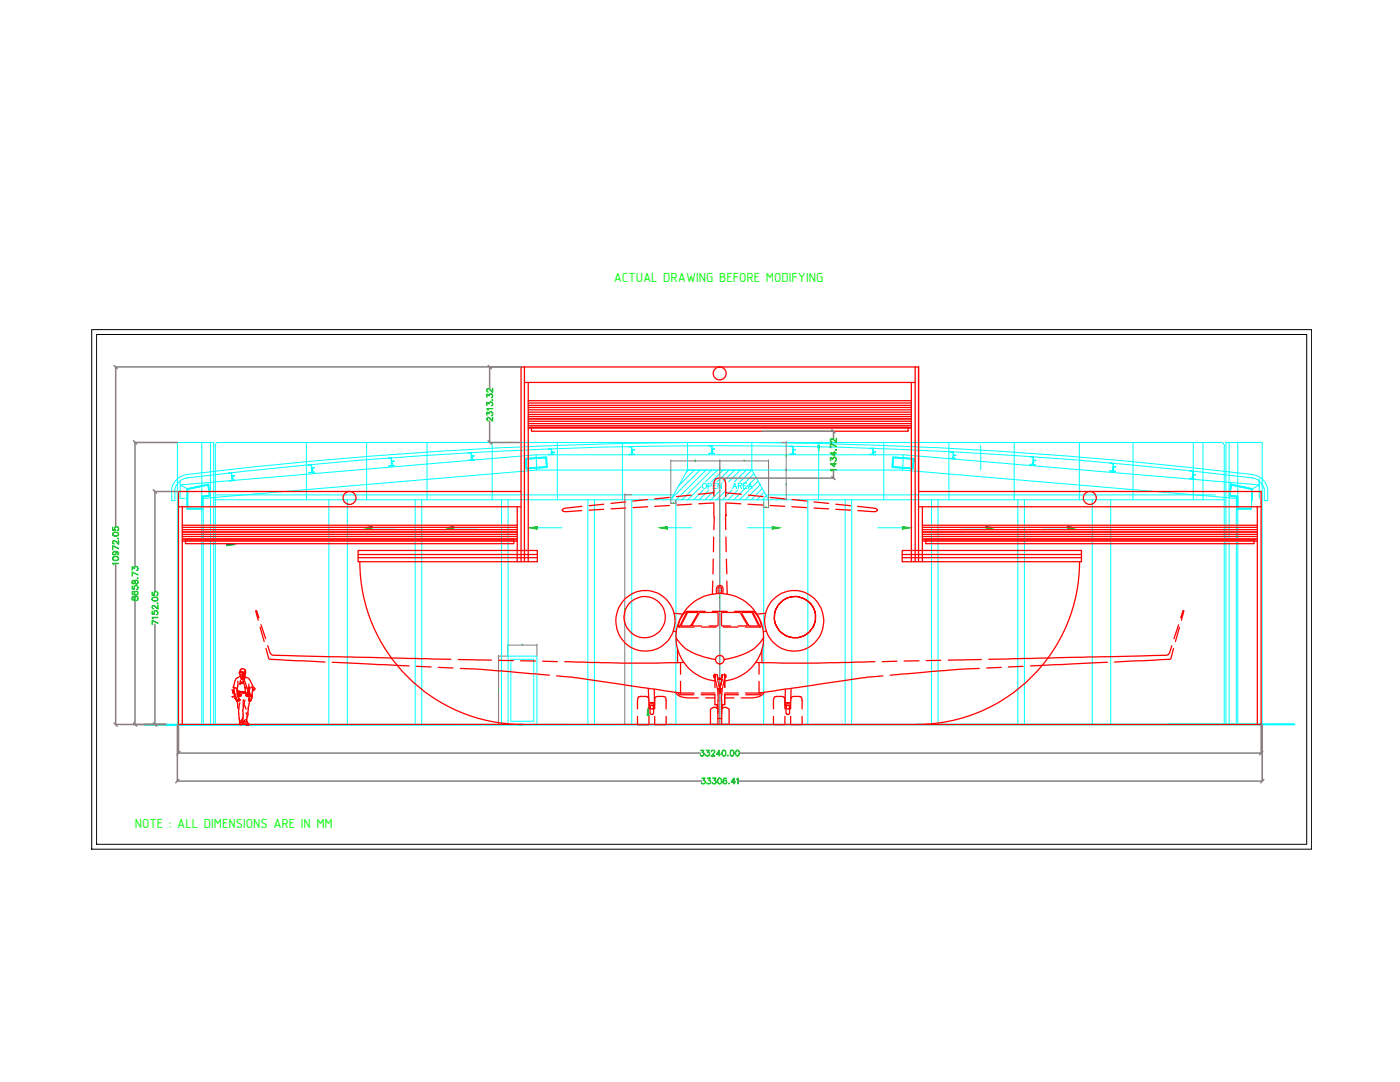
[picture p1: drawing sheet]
<svg xmlns="http://www.w3.org/2000/svg" width="279mm" height="216mm" viewBox="0 0 279 216" stroke-linecap="round" stroke-linejoin="round" font-family="sans-serif">
<defs><g id="words">
<g font-size="2.8" fill="#0f0">
<text x="122.5" y="56.3">ACTUAL DRAWING BEFORE MODIFYING</text>
<text x="26.9" y="165.2">NOTE : ALL DIMENSIONS ARE IN MM</text>
</g>
</g></defs>
<!-- layer: WALL -->
<g fill="none" stroke="#0ff" stroke-width=".2">
<path d="M36 97.1v2.3M37.3 94.7a884.7 884.7 0 0 1 212.7 0M37.3 95.4a881.2 881.2 0 0 1 212.6 0M37.4 94.6a3.6 3.6 0 0 0-3.1 2.9v2.4h.6v-2.3a2.98 2.98 0 0 1 2.6-2.3M37.5 97.6l4-.8 .3 2-1.6 .2v2.4h-2.7zM40.3 88.3v56.3M40.6 99v45.6M42 88.3v56.3M43.2 98.7h91.2M43.5 88.3a.66 .66 0 0 0-.6 .6l.1 55.7M43.5 88.3h200.3M46.3 94.9h.5l-.4 .3 .1 .5 .4 .2-1.1 .1 .5-.3-.2-1.3h-.5l.6-.1 .2 1.6"/>
<path d="M46.3 95.4v.1M46.5 95.4h.1M61.1 88.3v11.4M62.2 93.8h.1M62.2 93.3h.5l-.4 .2 .1 .6 .4 .2h-1.1l.5-.1-.1-1.3-.6-.2h.7l.1 1.6M62.3 93.8h.1M65.6 99.7v44.9M73.2 88.3v11.4M78.1 92.5h.1M78.2 92h.5l-.5 .2 .1 .7h.4l-1.1 .1 .6-.3-.1-1.1-.6-.2 .6-.1 .1 1.7M78.3 92.4v.1M85.2 88.3v11.4"/>
<path d="M94.1 91.3v.1M94.1 91l.5-.1-.4 .2v.5l.5 .2-1.2 .1 .6-.3-.1-1.1-.6-.2h.7l.1 1.5M94.2 91.3v.1M98.2 88.3v11.4M105 91.6l3.9-.3 .2 1.8-4 .3zM107 90.7l-71 6.1 1.3 .7M107 90.7l.1 3.1M107 90.7h73.3M107.1 93.8h73M107.1 93.8l-66.3 5.6-.4-.2M110 90.2h.1M110.1 90.2h.5l-.4 .2 .1 .2 .3 .1h-1.1l.5-.1v-.8l-.6-.2h.7l.1 1.1"/>
<path d="M110.3 90.2h-.1M111.2 88.3v11.4M124.2 88.3v11.4M126 90.2h.1M126.1 89.7h.5l-.4 .2v.6l.4 .2h-1.1l.5-.2v-1.2l-.6-.2h.7v1.6M126.2 90.2h.1M137.2 88.3v5.5l-3.3 5.9h-91.3M142 90v.1M142.1 89.6h.5l-.4 .2v.6l.4 .1h-1.2l.6-.2v-1.2l-.6-.2h.7v1.6M142.2 90v.1M150 88.3v5.5l3.4 5.9h90.9M152.9 98.7h89.6"/>
<path d="M158.2 90.2h.1M158.3 89.7h.5l-.5 .2 .1 .6 .4 .2h-1.2l.6-.2v-1.2l-.6-.3 .7 .1v1.6M158.3 90.2h.1M163.4 88.3v11.4M174.2 90.2h.1M174.3 90.1h.5l-.5 .2v.3l.4 .1h-1.1l.6-.2v-.9l-.5-.2h.6v1.3M174.3 90.2h.1M176.4 88.3v11.4M178.3 91.3l4 .3-.2 1.8-3.9-.3zM180.1 93.8l66.3 5.6 .6-.4M180.3 90.7l71 6.1M180.3 90.7l-.2 3.1"/>
<path d="M189.4 88.3v11.4M190.2 91.3h-.1M190.3 90.8h.5l-.4 .1-.1 .4M190.3 91.3l.4 .3-1.1-.1 .6-.2v-.9l-.6-.3 .7 .1-.1 1.4M190.3 91.3h.1M195.7 88.9v4.9M202.4 88.3v11.4M206.1 92.2v.1M206.2 91.8h.5l-.4 .2v.6l.3 .2-1.1-.1h.6v-.2l.1-1.1-.6-.3h.7l-.1 1.7M206.3 92.3h.1M215.4 88.3v11.4M221.7 99.7v44.9"/>
<path d="M222.1 93.5v.1M222.2 93.1h.5l-.4 .1-.1 .6 .4 .3-1.1-.1 .6-.2v-1.1l-.5-.3h.6l-.1 1.7M222.2 93.5v.1M226.1 88.3v11.4M238 95.1v.1M238.1 94.6l.5 .1-.4 .1-.1 .6 .4 .3-1.2-.2 .6-.1 .2-1.3-.6-.2 .7 .1-.2 1.6M238.1 88.3v11.4M238.1 95.1v.1M240.1 88.3v11.4M243.8 88.3a.66 .66 0 0 1 .5 .6v55.7M245.3 88.3v56.3M246.7 99v45.6"/>
<path d="M247 99.4v-.4l-1.5-.2 .3-2 4 .8v3.8h-2.8M247 88.3v56.3M249.8 94.7a3.5 3.5 0 0 1 3.2 2.8v2.4h-.7v-2.3a2.99 2.99 0 0 0-2.6-2.3M251.3 96.8v2.6M251.3 96.8l-1.5 .8M101.3 130.9h5.9v13.7M102 131.6h4.5v12.3h-4.5zM35.4 144.6v-56.3h7.2v56.3M244.7 144.6v-56.3h7.2v56.3"/>
</g>
<path d="M28.8 144.6h229.6v-.1zM28.8 144.5h229.6l-229.6 .1z" fill="#0ff" stroke="#0ff" stroke-width=".2"/>
<!-- layer: 0 -->
<g fill="none" stroke="#0ff" stroke-width=".2">
<path d="M36 99.4h.9M69.3 99.7v44.9M82.9 99.7v44.9M84.2 99.7v44.9M100.1 99.7v44.9M101.4 99.7v44.9M117.3 99.7v44.9M118.6 99.7v44.9M126.1 99.7v44.9M133.9 99.7h19.5M134.9 99.7v44.9M143.7 99.7v44.9"/>
<path d="M152.4 99.7v44.9M161.2 99.7v44.9M168.7 99.7v44.9M170 99.7v44.9M185.9 99.7v44.9M187.2 99.7v44.9M203.1 99.7v44.9M204.4 99.7v44.9M218 99.7v44.9"/>
</g>
<!-- layer: TEXT -->
<g fill="#00b800" stroke="#00b800" stroke-width=".2">
<path d="M129.3 141.4l.3 1.4h-.5z"/>
<path d="M131.7 105.3l1.5-.2v.5z"/>
<path d="M89 105.3l1.5-.2v.5z"/>
<path d="M72.7 105.3l1.5-.2v.5z"/>
<path d="M45.2 108.4l1.5 .3-1.5 .2z"/>
<path d="M105.7 105.3l1.5-.2v.5z"/>
<path d="M154.1 105.1l1.5 .2-1.5 .3z"/>
<path d="M196.8 105.1l1.5 .2-1.5 .3z"/>
<path d="M213.1 105.1l1.5 .2-1.5 .3z"/>
<path d="M180.1 105.1l1.5 .2-1.5 .3z"/>
</g>
<g fill="none" stroke="#0ff" stroke-width=".2">
<path d="M36 96v1.1M140.4 96.5a.48 .48 0 0 1 .6 .4 .48 .48 0 0 1-.6 .5l-.2-.3zM141.3 97l.6-.1v-.4l-.6-.1v1.1M142.3 96.9h.4M143 96.4h-.7v1.1h.7M143.9 96.4v1.1l-.6-1.1v1.1M146.2 97.5l.4-1.1 .4 1.1M146.4 97.1h.5M147.3 96.9h.6l.1-.4-.7-.1v1.1M147.7 96.9l.3 .6M148.4 96.9h.4M149 96.4h-.6v1.1h.6"/>
<path d="M149.3 97.5l.4-1.1 .4 1.1M149.5 97.1h.5M251.3 95.5v1.6M72.7 105.3h6.4M89 105.3h6.4M105.7 105.3h6.5M131.7 105.3h6.4M149.2 105.3h6.4M175.1 105.3h6.5M191.9 105.3h6.4M208.2 105.3h6.4"/>
</g>
<!-- layer: DIM -->
<path d="M163.2 88.9h.3l-.1 1.2z" fill="#00b800" stroke="#00b800" stroke-width=".2"/>
<path d="M143.7 92h-9.8v8.4h1v-.7M143.7 92h9.7v9.3h-1v-1.2M143.7 92v1.8M155.8 88.3h1.1v5.5M156.9 99.7h.1M156.9 93.8h.1M156.9 93.8v5.9M107.2 130.9v-2.2h-5.9v2.2h-1.8v13.7h1.8" fill="none" stroke="#808080" stroke-width=".2"/>
<!-- layer: 0 -->
<g fill="none" stroke="#808080" stroke-width=".2">
<path d="M124.7 98.7h.1M133.9 92h.1M143.7 92h.1M143.7 93.8h.1M153.4 92h.1M156.9 99.7h.1M156.9 93.8h.1M156.9 88.3h.1M133.9 100.4h.1M134.9 100.4h.1M152.4 101.3h.1M153.4 101.3h.1"/>
<path d="M99.5 130.9h.1M101.3 128.7h.1M107.2 128.7h.1M99.5 144.6h.1M124.7 144.6h.1M143.7 144.6h.1"/>
</g>
<!-- layer: DIM -->
<path d="M138.7 92h.1M138.8 92h.1M148.5 92h.1M156.9 96.8h.1M156.9 91h.1M134.4 100.4h.1M152.9 101.3h.1M99.5 137.7h.1M104.2 128.7h.1" fill="none" stroke="#00b800" stroke-width=".2"/>
<!-- layer: hatch -->
<g fill="none" stroke="#0ff" stroke-width=".2">
<path d="M37.4 97.4l-.1 .2M37.5 97.7l-.2 .2M37.5 97.9l-.2 .2M37.5 98l-.2 .2M37.5 98.1l-.2 .2M37.5 98.2l-.2 .2M37.5 98.3l-.2 .2M37.5 98.5l-.2 .1M37.5 98.5l-.2 .2M37.5 98.7l-.2 .2M37.5 98.8l-.2 .2M37.5 98.9l-.2 .2"/>
<path d="M37.5 99l-.2 .2M37.5 99.1l-.2 .2M37.5 99.3l-.2 .1M37.5 99.3l-.2 .3M37.5 99.5l-.2 .2M37.5 99.6l-.2 .2M37.5 99.7l-.2 .2M37.5 99.8l-.2 .2M37.5 99.9l-.2 .2M37.6 97.4l-.3 .3M37.7 97.4l-.4 .4M37.9 97.4l-.3 .2"/>
<path d="M38 97.3l-.2 .3M38.2 97.3l-.3 .3M38.3 97.3l-.3 .2M38.5 97.2l-.3 .3M38.6 97.2l-.3 .3M38.7 97.2l-.2 .2M38.9 97.1l-.3 .3M39 97.1l-.2 .3M39.2 97.1l-.3 .3M39.3 97.1l-.2 .2M39.5 97l-.3 .3M39.6 97l-.2 .2"/>
<path d="M39.8 97l-.3 .2M39.9 96.9l-.3 .3M40.1 96.9l-.3 .2M40.2 96.8l-.3 .3M40.2 99h.1M40.4 96.8l-.3 .3M40.4 99l-.2 .1M40.4 99.4h.1M40.4 99.3l-.2 .2M40.4 99.4l-.2 .2M40.4 99.5l-.2 .2M40.4 99.6l-.2 .3"/>
<path d="M40.4 99.8l-.2 .1M40.4 99.9l-.2 .2M40.4 100l-.2 .2M40.5 96.8l-.3 .3M40.5 99l-.3 .3M40.6 99l-.4 .4M40.7 96.8l-.3 .2M40.7 99l-.2 .2M40.8 96.7l-.3 .3M40.9 98.9l-.2 .3M41 96.7l-.3 .3M41 98.9l-.2 .2"/>
<path d="M41.1 96.7l-.3 .2M41.2 98.9l-.3 .2M41.2 96.6l-.2 .3M41.3 98.9l-.2 .2M41.4 96.6l-.3 .2M41.4 98.9l-.2 .2M41.5 96.6l-.2 .2M41.5 98.9l-.2 .2M41.7 96.5l-.3 .3M41.7 96.7l-.2 .1M41.7 96.8l-.2 .1M41.7 98.8l-.2 .2"/>
<path d="M41.7 96.8l-.2 .2M41.7 97l-.2 .1M41.7 97.1l-.2 .1M41.8 97.1l-.2 .2M41.8 97.3l-.2 .1M41.8 97.4l-.2 .1M41.8 97.5l-.2 .1M41.8 97.6l-.2 .1M41.8 97.6l-.2 .2M41.8 97.8l-.1 .1M41.8 97.9l-.1 .1M41.8 97.9l-.1 .2"/>
<path d="M41.9 98.1l-.2 .1M41.9 98.2l-.2 .1M41.9 98.3l-.2 .2M41.9 98.4l-.1 .1M41.9 98.5l-.1 .1M42 98.6l-.2 .1M42 98.7l-.4 .3M42 98.7l-.3 .3M42 98.9l-.2 .1M42 99h.1M104.9 91.4l-.1 .1M105 91.4l-.2 .2"/>
<path d="M105 91.7l-.2 .1M105 91.8l-.2 .2M105 91.9l-.2 .2M105 92l-.2 .2M105 92.1l-.2 .2M105 92.2l-.1 .2M105 92.4l-.1 .2M105 92.3l-.1 .2M105 92.5l-.1 .2M105.1 92.6l-.2 .2M105.1 92.7l-.2 .2M105.1 92.9l-.2 .1"/>
<path d="M105.1 92.9l-.2 .2M105.1 93.1l-.2 .1M105.1 93.2l-.2 .2M105.1 91.4l-.3 .3M105.1 93.3l-.2 .2M105.1 93.4l-.1 .2M105.3 91.4l-.3 .2M105.3 93.4l-.3 .2M105.3 93.4l-.1 .2M105.4 91.4l-.2 .2M105.5 93.4l-.2 .2M105.5 91.4l-.2 .2"/>
<path d="M105.6 93.4l-.2 .2M105.6 91.4l-.2 .2M105.7 93.3l-.2 .2M105.8 91.4l-.2 .2M105.8 91.4l-.1 .2M105.8 93.3l-.2 .2M106 91.4l-.2 .2M106 93.3l-.2 .2M106.1 91.3l-.2 .3M106.1 93.3l-.2 .2M106.2 91.3l-.2 .3M106.2 93.3l-.2 .2"/>
<path d="M106.4 91.3l-.3 .3M106.4 93.3l-.3 .2M106.5 91.3l-.2 .3M106.5 93.3l-.2 .2M106.6 91.3l-.2 .2M106.6 93.3l-.2 .2M106.7 91.3l-.2 .2M106.7 93.3l-.2 .2M106.8 93.3l-.1 .2M106.9 91.3l-.2 .2M106.9 93.2l-.2 .3M107 91.3l-.2 .2"/>
<path d="M107.1 93.2l-.2 .3M107.1 91.3l-.2 .2M107.2 93.2l-.2 .3M107.2 91.3l-.2 .2M107.3 93.2l-.2 .3M107.4 91.3l-.2 .2M107.5 91.3l-.3 .2M107.5 93.2l-.3 .3M107.6 91.3l-.2 .2M107.6 93.2l-.2 .2M107.7 91.3l-.2 .2M107.7 93.2l-.2 .2"/>
<path d="M107.8 91.2l-.2 .2M107.8 93.2l-.2 .2M108 91.2l-.2 .2M108 93.2l-.2 .2M108.1 91.2l-.2 .2M108.1 93.2l-.2 .2M108.2 91.2l-.2 .2M108.2 93.2l-.2 .2M108.3 93.2l-.2 .2M108.3 91.2l-.2 .2M108.4 93.2l-.2 .2M108.5 91.2l-.2 .2"/>
<path d="M108.6 93.2l-.3 .2M108.6 91.2l-.2 .2M108.7 93.2l-.2 .2M108.7 91.2l-.2 .2M108.8 93.1l-.2 .2M108.9 91.2l-.3 .2M108.9 91.2l-.2 .2M108.9 93.1l-.2 .2M109.1 91.1l-.2 .2M109.1 91.2l-.2 .2M109.1 91.3l-.2 .2M109.1 91.5l-.2 .1"/>
<path d="M109.1 91.6l-.2 .1M109.1 91.7l-.2 .1M109.1 91.8l-.1 .1M109.1 91.9l-.1 .2M109.1 92l-.1 .2M109.1 92.1l-.1 .2M109.2 92.2l-.2 .2M109.2 92.3l-.2 .2M109.2 92.4l-.2 .2M109.2 92.5l-.2 .2M109.2 92.6l-.2 .2M109.2 93.3h.1"/>
<path d="M109.2 92.7l-.2 .2M109.2 92.9l-.2 .1M109.2 92.9l-.3 .4M109.2 93.1l-.2 .2M109.2 93.2l-.1 .1M137.4 93.8l-.4 .5M138.6 93.8l-3.2 3.1M139.7 93.8l-5.7 5.8M139.9 97.1l-2.6 2.6M140.3 97.8l-1.9 1.9M140.9 93.8l-5.9 5.9M141.5 97.8l-2 1.9"/>
<path d="M142 93.8l-5.9 5.9M142.7 97.8l-2 1.9M143.2 93.8l-2.4 2.3M143.8 97.8l-1.9 1.9M144.3 93.8l-2.3 2.3M145 97.8l-2 1.9M145.5 93.8l-2.4 2.3M146.1 97.8l-1.9 1.9M146.6 93.8l-2.3 2.3M147.2 97.8l-1.9 1.9M147.8 93.8l-2.4 2.3M148.9 93.8l-2.3 2.3"/>
<path d="M150 93.8l-2.3 2.3M150.5 94.5l-2.3 2.3M150.9 95.3l-4.5 4.4M151.3 96l-3.7 3.7M151.7 96.7l-3 3M152.1 97.5l-2.2 2.2M152.5 98.2l-1.4 1.5M153 98.9l-.8 .8M153.4 99.7h-.1M178 93.3h.1M178 93.2l.2 .1M178 93.1l.3 .2"/>
<path d="M178 92.9l.4 .4M178 92.9l.2 .1M178 92.7l.2 .2M178 92.6l.2 .2M178 92.5l.2 .2M178.1 92.4l.1 .2M178.1 92.3l.1 .2M178.1 92.2l.1 .2M178.1 92.1l.1 .2M178.1 92l.2 .2M178.1 91.9l.2 .2M178.1 91.8l.2 .1"/>
<path d="M178.1 91.7l.2 .1M178.1 91.6l.2 .1M178.1 91.5l.2 .1M178.1 91.3l.2 .2M178.2 91.2l.1 .2M178.2 91.1l.2 .2M178.3 91.2l.2 .2M178.3 93.1l.2 .2M178.4 93.1l.2 .2M178.4 91.2l.2 .2M178.5 93.2l.2 .2M178.5 91.2l.2 .2"/>
<path d="M178.7 93.2l.2 .2M178.7 91.2l.2 .2M178.8 93.2l.2 .2M178.8 91.2l.2 .2M178.9 93.2l.2 .2M178.9 91.2l.2 .2M179 93.2l.3 .2M179 91.2l.3 .2M179.2 93.2l.2 .2M179.2 91.2l.2 .2M179.3 93.2l.2 .2M179.3 91.2l.2 .2"/>
<path d="M179.4 91.2l.2 .2M179.4 93.2l.2 .2M179.5 91.3l.2 .2M179.5 93.2l.3 .2M179.6 91.3l.2 .2M179.7 93.2l.2 .2M179.8 91.3l.2 .2M179.8 93.2l.2 .3M179.9 93.2l.2 .3M179.9 91.3l.2 .2M180 93.2l.2 .3M180 91.3l.2 .2"/>
<path d="M180.1 91.3l.3 .2M180.1 93.2l.3 .3M180.3 93.2l.2 .3M180.3 91.3l.2 .2M180.4 93.3l.2 .2M180.4 91.3l.2 .2M180.5 93.3l.2 .2M180.5 91.3l.2 .2M180.7 93.3l.2 .2M180.7 91.3l.2 .2M180.8 93.3l.2 .2M180.8 91.3l.1 .3"/>
<path d="M180.9 91.3l.2 .3M180.9 93.3l.2 .2M181 91.3l.2 .3M181 93.3l.2 .2M181.1 91.3l.2 .3M181.2 93.3l.2 .2M181.2 91.4l.3 .2M181.3 93.3l.2 .2M181.4 93.3l.2 .2M181.4 91.4l.2 .2M181.5 93.3l.2 .2M181.5 91.4l.2 .2"/>
<path d="M181.6 93.4l.2 .2M181.6 91.4l.2 .2M181.8 93.4l.2 .2M181.8 91.4l.2 .2M181.9 93.4l.2 .2M181.9 91.4l.2 .2M182 93.4l.2 .2M182 91.4l.2 .2M182.1 93.4l.2 .2M182.1 93.3l.2 .2M182.1 93.2l.2 .2M182.1 93.1l.2 .1"/>
<path d="M182.1 92.9l.2 .2M182.1 91.4l.3 .3M182.2 92.9l.1 .1M182.2 92.7l.1 .2M182.2 92.6l.1 .2M182.2 92.5l.2 .2M182.2 92.4l.2 .2M182.2 92.3l.2 .2M182.2 92.2l.2 .2M182.2 92.1l.2 .2M182.2 92l.2 .2M182.2 91.9l.2 .2"/>
<path d="M182.2 91.8l.2 .2M182.3 91.7l.1 .1M182.3 91.4l.1 .2M182.3 91.4l.1 .1M245.5 98.7l-.2 .3M245.5 98.5l-.2 .2M245.5 98.6l-.2 .2M245.5 98.8l-.2 .2M245.5 98.1l-.2 .2M245.5 98.2l-.2 .2M245.5 98.3l-.2 .3M245.6 96.5h.1"/>
<path d="M245.6 97.8l-.2 .2M245.6 97.9l-.3 .3M245.6 98.8l-.2 .2M245.6 97.5l-.2 .3M245.6 97.6l-.2 .3M245.7 96.5l-.2 .2M245.7 97.3l-.2 .2M245.7 97.4l-.3 .2M245.7 98.8l-.2 .2M245.7 96.8l-.2 .3M245.7 97l-.2 .2M245.7 97.1l-.2 .3"/>
<path d="M245.8 96.6l-.3 .2M245.8 98.9l-.2 .1M245.9 96.6l-.4 .4M245.9 98.9l-.2 .1M246 96.6l-.2 .2M246 98.9l-.2 .2M246.1 96.6l-.2 .2M246.1 98.9l-.2 .2M246.1 96.7l-.1 .1M246.2 98.9l-.2 .2M246.3 96.7l-.2 .1M246.3 98.9l-.2 .2"/>
<path d="M246.4 96.7l-.2 .2M246.4 99l-.2 .1M246.4 96.7l-.1 .2M246.5 96.8l-.1 .1M246.5 99l-.1 .1M246.6 99l-.2 .1M246.6 96.8l-.1 .1M246.7 96.8l-.1 .2M246.7 99l-.1 .2M246.8 96.8l-.2 .2M246.8 99l-.2 .2M246.9 96.8l-.2 .2"/>
<path d="M246.9 99l-.2 .2M247 96.8l-.1 .2M247 99.3l-.2 .1M247 99l-.2 .2M247 99.1l-.2 .2M247 99.3l-.2 .3M247 99.5l-.2 .2M247 99.6l-.2 .2M247 99.7l-.2 .2M247 99.8l-.2 .2M247 99.9l-.2 .2M247.1 96.9l-.2 .2"/>
<path d="M247.2 96.9l-.2 .2M247.3 96.9l-.2 .2M247.4 96.9l-.2 .2M247.5 97l-.2 .1M247.6 97l-.2 .1M247.7 97l-.2 .1M247.7 97l-.1 .2M247.9 97.1l-.2 .1M248 97.1l-.2 .1M248 97.1l-.1 .1M248.1 97.1l-.1 .2M248.3 97.1l-.2 .2"/>
<path d="M248.3 97.1l-.1 .2M248.4 97.1l-.1 .2M248.5 97.2l-.2 .2M248.6 97.2l-.1 .2M248.7 97.2l-.1 .2M248.8 97.2l-.2 .2M248.9 97.3l-.2 .1M249 97.3l-.2 .1M249.1 97.3l-.2 .2M249.2 97.3l-.2 .2M249.3 97.4l-.2 .1M249.4 97.4l-.2 .1"/>
<path d="M249.5 97.4l-.2 .2M249.6 97.4l-.2 .2M249.7 97.4l-.2 .2M249.7 97.4l-.1 .2M249.9 97.5l-.2 .1M250 99.3l-.2 .2M250 97.5l-.2 .1M250 97.6l-.2 .2M250 97.7l-.2 .2M250 97.8l-.2 .2M250 97.9l-.2 .2M250 98l-.2 .2"/>
<path d="M250 98.2l-.2 .1M250 98.3l-.2 .2M250 98.4l-.2 .2M250 98.5l-.2 .2M250 98.6l-.2 .2M250 98.7l-.2 .2M250 98.8l-.2 .2M250 99l-.2 .1M250 99.1l-.2 .2M250 99.2l-.2 .2M250 99.4l-.2 .2M250 99.5l-.2 .2"/>
<path d="M250 99.6l-.2 .3M250 99.8l-.2 .1M250 99.9h-.1M37.5 100.1l-.2 .1M37.5 100.1l-.2 .3M37.5 100.3l-.2 .2M37.5 100.4l-.2 .2M37.5 100.5l-.2 .2M37.5 100.6l-.2 .2M37.5 100.7l-.2 .3M37.5 100.9l-.2 .1M37.5 101l-.2 .2"/>
<path d="M37.5 101.1l-.2 .2M37.5 101.2l-.2 .2M37.5 101.3l-.2 .2M37.5 101.4l-.2 .2M37.6 101.4l-.2 .2M37.7 101.4l-.2 .2M37.8 101.4l-.2 .2M37.9 101.4l-.2 .2M38 101.4l-.1 .2M38.2 101.4l-.3 .2M38.3 101.4l-.2 .2M38.4 101.4l-.2 .2"/>
<path d="M38.5 101.4l-.2 .2M38.6 101.4l-.2 .2M38.7 101.4l-.2 .2M38.8 101.4l-.1 .2M39 101.4l-.2 .2M39.1 101.4l-.2 .2M39.2 101.4l-.2 .2M39.3 101.4l-.2 .2M39.4 101.4l-.2 .2M39.6 101.4l-.3 .2M39.6 101.4l-.1 .2M39.8 101.4l-.2 .2"/>
<path d="M39.9 101.4l-.2 .2M40 101.4l-.2 .2M40.1 101.4l-.2 .2M40.4 100.1l-.2 .2M40.4 100.2l-.2 .2M40.4 100.3l-.2 .2M40.4 100.4l-.2 .3M40.4 100.6l-.2 .1M40.4 100.7l-.2 .2M40.4 100.8l-.2 .2M40.4 100.9l-.2 .2M40.4 101l-.2 .2"/>
<path d="M40.4 101.1l-.2 .2M40.4 101.2l-.4 .4M40.4 101.4l-.3 .2M40.4 101.5l-.1 .1M40.4 101.6h.1M247 100.1h.1M247 100.1l-.2 .1M247 100.1l-.2 .3M247 100.3l-.2 .2M247 100.4l-.2 .2M247 100.5l-.2 .2M247 100.6l-.2 .2"/>
<path d="M247 100.7l-.2 .3M247 100.9l-.2 .1M247 101l-.2 .2M247 101.1l-.2 .2M247 101.2l-.2 .2M247 101.3l-.2 .2M247 101.4l-.2 .2M247.2 101.4l-.3 .2M247.2 101.4l-.1 .2M247.4 101.4l-.2 .2M247.5 101.4l-.2 .2M247.6 101.4l-.2 .2"/>
<path d="M247.7 101.4l-.2 .2M247.8 101.4l-.2 .2M248 101.4l-.3 .2M248 101.4l-.1 .2M248.2 101.4l-.2 .2M248.3 101.4l-.2 .2M248.4 101.4l-.2 .2M248.5 101.4l-.2 .2M248.6 101.4l-.2 .2M248.8 101.4l-.2 .2M248.8 101.4l-.1 .2M249 101.4l-.2 .2"/>
<path d="M249.1 101.4l-.2 .2M249.2 101.4l-.2 .2M249.3 101.4l-.2 .2M249.4 101.4l-.2 .2M249.6 101.4l-.2 .2M249.7 101.4l-.2 .2M249.7 101.6h.1M249.7 101.5l-.1 .1"/>
</g>
<!-- layer: WALL -->
<path d="M126.1 98.7h-1.4v45.9h1.4M143.7 93.8h.1M143.7 93.8v50.8" fill="none" stroke="#808080" stroke-width=".2"/>
<path d="M143.7 119.2h.1M124.7 121.7h.1" fill="none" stroke="#00b800" stroke-width=".2"/>
<path d="M18.3 65.8h243.5v103.6h-243.5zM19.3 66.7h241.5v101.8h-241.5z" fill="none" stroke="#000" stroke-width=".2"/>
<g fill="none" stroke="#f00" stroke-width=".25">
<path d="M129.2 99.7l-2.9 .3M133.6 99.3l-2.9 .3M137.9 98.8l-2.9 .3M142.5 99v-2.5a1.19 1.19 0 0 1 1.2-1.1 1.19 1.19 0 0 1 1.1 1.3v2.3M142.5 98.3l-3.1 .3M144.8 98.3l3.1 .3M149.4 98.8l2.9 .3M153.7 99.3l2.9 .3M158.1 99.7l2.9 .3M116.1 101l-3.4 .4-.5 .3v.2l.5 .2 3.4-.2M120.5 100.6l-2.9 .3M120.5 101.6l-2.9 .2"/>
<path d="M124.8 119.4a6 6 0 0 1 8.6 .7 6 6 0 0 1-.9 8.5 6 6 0 0 1-8.1-.7 6 6 0 0 1 0-8.1zM124.9 100.1l-3 .3M124.9 101.4l-3 .1M129.3 101.1l-3 .2M133.6 100.9l-2.9 .1M138 100.6l-2.9 .2M142.3 115.9l-.1 2.6M142.3 111.6v2.9M142.4 107.2v2.9M142.5 100.5v5.2M142.5 100.4l-3 .1M143.1 118.4a1.23 1.23 0 0 1 .3-1.5 .64 .64 0 0 1 .9 .6l-.1 .9"/>
<path d="M143.5 118.4l-.2-.2v-.7a.34 .34 0 0 1 .4-.4 .34 .34 0 0 1 .3 .4v.7l-.2 .2M144.8 100.5v5.2M144.9 100.4l2.9 .1M144.9 107.2v2.9M145 111.6v2.9M145 115.9l.1 2.6M149.3 100.6l2.9 .2M153.7 100.9l2.9 .1M154.2 119.7a5.9 5.9 0 0 1 7.5-.9 5.9 5.9 0 0 1 2.3 7.2 5.9 5.9 0 0 1-7.5 3.6 5.9 5.9 0 0 1-3.7-7.4l.5-1.1zM158 101.1l3 .2M162.4 101.4l3 .1M162.4 100.1l3 .3"/>
<path d="M166.8 101.6l2.9 .2M166.8 100.6l2.9 .3M171.2 101l3.1 .4a.49 .49 0 0 1 .6 0 .49 .49 0 0 1 .2 .5l-.9 .2-3-.2M46.5 139h-.2h.2M46.5 137.1l.2 .2M46.5 138.2h.1M46.6 138.3l.3 .6M46.7 137.8l.1 .6M46.7 137.8l-.4-.1 .3 .5M46.8 138l-.2-.1 .2 .4M46.8 138.4l.2 1M46.8 138.4l-.3-.1 .3 .1 .2 .3"/>
<path d="M46.9 139l.1 .1M46.9 139.4h.1M47 139.4h.1M47 139.4l.1 .1M47 138.9l-.5 .2 .5-.1M47 139.3v.1M47 139.4l.2 .4h.1M47 139.3l.1 .1M47.2 139.8l.1 .1M47.3 137.4l.1 1.5M47.3 139.8v.1M47.3 139.8l.1 .1"/>
<path d="M47.3 139.9l.2 1.4 .1 .2M47.3 138.6h.1M47.3 138.3l.6 .3-.2 .1h.2v.2h-.2M47.3 137.3l.1 .5M47.3 138.2l.9 .4-.3 .1M47.4 138.6l.2 .1-.2 .1M47.4 137.8l.4 .2M47.4 139.6l.2 .3 .1-.2M47.4 137.9v.3M47.4 137.2l-.1 .1M47.4 138.9l.4 .7M47.4 137.8v.1"/>
<path d="M47.4 138l.4 .2M47.4 135.9l.1 .4-.2 1.1-.6-.3v.7M47.4 138.4v.1M47.5 138.5h-.1l.5 .2-.2 .2M47.5 138.5h.1M47.5 139.5l.1 .2M47.6 139.4v.2zM47.6 139.8l-.1 .1M47.6 139.7h.1M47.6 138.7h.3v.2h-.3zM47.6 138.8h.1M47.6 138.8l-.2 .1"/>
<path d="M47.6 139.6h.1M47.7 139.6h-.1M47.7 139.8h.1M47.7 139.7v.1M47.7 139.7h.1M47.7 138.9h-.3M47.7 139.6l.2 .1M47.7 139.6h.1M47.7 139.6v.1M47.8 139.6h.1M47.8 138v.2M47.8 134.1v.3"/>
<path d="M47.8 139.7h.1M47.8 139.8h.1M47.8 134.4l.1 .2M47.8 139.6v.1M47.8 138h1.2M47.8 138.2l.7 .1M47.8 134.1v.2M47.9 139.7h.1M47.9 138.2h.1M47.9 138h.1M47.9 138l.6 .1M47.9 136.3v.1"/>
<path d="M47.9 134.1h.1M47.9 134l-.1 .1M47.9 136.4h.1M47.9 138.7v.1M47.9 134.4l.2 .6 .5 .2M47.9 134.9l-.8 .6-.5 1.6h.1M47.9 134.9l.2 .7 .3-.4M48 136.3l-.1 .1M48 138.8h.1M48 136.3h.1M48 136h.1M48 133.7v.4l-.1-.1"/>
<path d="M48 134.8l-.1 .1M48 138.8l.1 .1-.2-.1h.1M48 136.3v.1M48.1 136.1h-.2M48.1 136.3h.1M48.1 136.4h-.2M48.1 136.3v.1M48.1 136.1v.2l-.1-.1M48.1 133.5l-.2 .5M48.1 133.5h.1a.53 .53 0 0 1 .6 .1 .53 .53 0 0 1 .2 .6v-.1M48.2 136.3v.1M48.2 134.2h.1"/>
<path d="M48.2 134.1h.2M48.2 136.3h.1M48.3 136.3h.1M48.3 134.1v.1M48.3 134.1l.1 .1zM48.3 136.3h-.1M48.3 134.2h.1M48.3 134.6l.1 .1M48.4 136.3h.1M48.4 134.4l-.3 .1M48.4 134.6l.2 .1M48.4 136.2v.1"/>
<path d="M48.4 135.3h.2M48.4 134.7h.3M48.4 134.4v.1M48.5 135.3v.1M48.5 138.1v.2M48.5 135.2l.1 .1M48.6 138.3h.5M48.6 138.1l-.1 .2M48.6 138.3h.1M48.6 135.3l.4 1.2a2.25 2.25 0 0 1 .4 1.7l-.2 .2-.2-.2-.1-.9 .3-.1h-.3l-.4-1.7M48.6 139.6l-.1 1.4M48.6 138.1h.1"/>
<path d="M48.6 134.2l.1 .3-.2-.1M48.6 134.7h.1M48.6 134.1h.2M48.7 134.2h.1zM48.7 134.4l.2 .1M48.7 134.6l-.1 .1 .1-.1M48.7 134.2h.1M48.8 134.8a.29 .29 0 0 1-.3 .2 .29 .29 0 0 1-.3-.2M48.8 135l.2 .1-.2 .4-.2-.3M48.8 134.2h.1M48.8 135l-.2 .2M48.9 133.6l.1 .6"/>
<path d="M48.9 139.7l-.2 .8a4.8 4.8 0 0 0-.2 2.5v.7a.45 .45 0 0 1-.7 .3v-.8a5.1 5.1 0 0 1 .1-3M49 135.1a2.24 2.24 0 0 1 1.5 1.9l-.8 .4v-.9M49 138.1h-.4M49 134.1l-.2 .9M49 134.1h.1M49.2 138.5v.4l.2 .1 .2-.4-.3-.1 .3 .1-.1 .3h-.3v-.4h.1l.3 .1-.1 .3h-.3l-.1-.1 .2-.3zM49.2 138.5h.3v.4h-.3zM49.4 138h.1M49.5 137.9l.1 .2M49.5 138.2h.1M49.5 138.2h-.1M49.5 138.7l-.2 .2"/>
<path d="M49.6 137.1h.1l-.2 .1h.2M49.7 137.9h-.3l.1 .3M49.7 137.9h.1M49.7 137.8v.1M49.7 138h.1M49.7 137.9v.1M49.7 137.3v.1M49.7 139.6l.1-.4v.5M49.8 139.6l-.2 .1M49.8 139.8l-.1 .1M49.8 137.6l-.1-.2 .1 .2M49.8 138l-.6 .5"/>
<path d="M49.8 137.7v.1l-.4 .2M49.8 139.7v.1M49.8 139.7l-.1 .1M49.8 137.5v.5l.1 .8M49.8 139.9l-.3 1.3v1.4l-.3 .8v.6M49.9 139.8h-.1M49.9 138.5l-.4 .4M49.9 138.8l-.3 .9M49.9 138.8h.3M49.9 138.3l-.3 .3-.1-.1M49.9 138.8l.2 .1M49.9 139.7l-.1 .2"/>
<path d="M50 139.8l-.1 .1M50.1 139.7l-.1 .2M50.1 138.9h.1M50.1 138.9v.1M50.1 139h.1M50.2 138.8l-.1 .1M50.2 139h.1M50.2 139v.4M50.2 138.9h.1M50.2 138.8h.1M50.2 139.4l-.1 .4h-.2M50.3 139h-.1"/>
<path d="M50.3 138.8h.1M50.3 138.9v.1M50.3 138.9h.1M50.3 137.1l.1 .5M50.3 138.8v.3M50.4 137.6l-.1 1.2M50.4 137.4l.1-.2 .4 .2-.5 .4M50.5 136.9l-.2 .2M50.9 137.4v.2l-.5 .3M51.7 123.3l-.5-1.5-.2 .1 .5 1.9M51.9 125.2l.8 2.8M52.1 124.7l.9 2.8"/>
<path d="M53.1 129.4l.5 1.9 .3 .3 11 .5M53.4 128.8l.5 1.5 .3 .3 .3 .2 35.5 .8M66.3 132.2l15.3 .7M83.1 133l2.9 .1M87.5 133.2l2.9 .1M91.5 131.6l6.6 .1M91.9 133.4l4 .1 13.8 1.2M99.5 131.8h3M103.9 131.9h3M108.3 131.9l2.9 .1M111.1 134.9l3.1 .2 21.6 3.2M112.7 132l11.1 .3 12.7-.1"/>
<path d="M129.4 137.4l.1 2M130.6 137.5v2.7M134.3 125.9l.7 .2M134.5 122.4l1.7 .1M134.8 138.1a2.69 2.69 0 0 0 2.7 1.2h1.9M134.9 127.2l.1 .1a7.4 7.4 0 0 0 4.8 3.5l3 .8M135.2 129.6v2.6M135.4 138.2l.3 .4h2.7M135.6 125.1a1.78 1.78 0 0 1 .4-1.9l.4-.7 .7-.5-1.5 3.1h2.9M135.8 138.3h2.7M135.8 132.2v2.3M135.8 136v2.3"/>
<path d="M137.1 122h3.6M137.2 122.3l1.9-.1 .1 .3-1.3 2.4h-1.7l-.2-.2zM139.9 138.6l2.8 .1v1.9h.5M140 138.3h2.7M140 124.9h-1.6l-.2-.1 1.3-2.5 3.8-.1v2.7h-1.8M140 125.1h2.9M140.8 139.3h1.9M142.2 122h2.9M142.7 135.2a11.7 11.7 0 0 1 .6 4.6v2.5M142.7 134.6v.6zM142.7 135.2h.1M142.7 135v-.4v.4"/>
<path d="M142.7 134.6h.1M142.7 135.9a8.7 8.7 0 0 1-6.7-12.9 8.7 8.7 0 0 1 14.5-1.3 8.7 8.7 0 0 1-4.4 13.9l-1.5 .3M142.7 134.6h.5M142.7 134.7h-.3v.4h.3M142.7 135v2.2M143.2 135v-.4v.4M143.2 135v.3h.9v-.3M143.2 135.6l.5 1.6 .4-1.7h-.8h.7l.1 .1-.4 1.5h-.1l-.1-.2M143.3 137.4h.2M143.3 135.5h.1M143.5 137.4v.2h.3v-.2v.9h-.3zM143.8 137.4h.3"/>
<path d="M144 138.6v6h1.5v-3.1l-.7-.4-.4 .1-.4 .3 .2-.9M144.1 135v-.4v.4M144.1 134.6h.5M144.4 125.1h2.9M144.6 135.2l-.5 2.6v.8M144.6 138.6v2h-.5M144.6 137.1v-2v2M144.6 134.6h.1M144.6 134.6v.6zM144.6 135.2h.1M144.6 135v-.4v.4M144.6 134.7h.3v.4h-.3"/>
<path d="M144.6 135v.2M144.6 138.3h2.7M144.6 139.3h1.9M144.6 138.6h2.8M145.8 124.9h-1.8v-2.7l3.8 .1 1.3 2.5-.2 .1h-1.6M146.6 122h3.6l1.5 3.1h-2.9M148.1 122.3h2l1.2 2.5-1.8 .1zM148.8 138.3h2.7M150.2 122a3.4 3.4 0 0 1 1.6 3.1h-.1M151.5 132.2v2.3M151.5 136v2.3M151.9 138.2l-.3 .4h-2.7"/>
<path d="M152 129.6l.1 2.6M152.4 127.2l-.1 .1a7.9 7.9 0 0 1-5.2 3.7l-2.6 .6M152.5 138.1a2.85 2.85 0 0 1-2.7 1.2h-1.9M152.8 122.4l-1.7 .1M152.9 125.9l-.6 .2M156.7 137.5v2.7M157.9 137.4l-.1 2M174.6 132l-11.1 .3-12.7-.1M176.2 134.9l-3.1 .2-21.6 3.2M179 131.9l-2.9 .1M183.4 131.9h-3M187.8 131.8h-3"/>
<path d="M195.4 133.4l-4 .1-13.8 1.2M195.8 131.6l-6.6 .1M199.8 133.2l-2.9 .1M204.2 133l-2.9 .1M221 132.2l-15.3 .7M233.9 128.8l-.5 1.5-.3 .3-.3 .2-35.5 .8M234.2 129.4l-.5 1.9-.3 .3-11 .5M235.2 124.7l-.9 2.8M235.4 125.2l-.8 2.8M235.6 123.3l.5-1.5 .2 .1-.5 1.9M48.3 144.3h-.4M48.4 143.2l-.3 .7"/>
<path d="M48.4 144a.48 .48 0 0 1 0 .5 .48 .48 0 0 1-.5 .2l-.1-.2 .1-.4M48.4 143.9l.1 .5h.4l.2 .2M48.5 144h.7M48.7 140.7l.4 .8M49 144.1l.3-.1 .1 .2M49.1 144.6l.5 .1M49.1 142.2l.2 .9M49.2 143.6h-.2l-.3 .3M49.4 144.2l.3 .4-.1 .1M49.5 144.3h-.3M127.2 141.5v-1.9a.6 .6 0 0 1 .7-.6h.9a.53 .53 0 0 1 .6 .1 .53 .53 0 0 1 .1 .6v1.8M127.2 142.9v1.7"/>
<path d="M129.5 142.9v1.7h-2.3M129.5 140.2h1.2M129.7 141.1v1.1a.36 .36 0 0 0 .4 .4 .36 .36 0 0 0 .3-.4v-1.1M129.8 140.9a.28 .28 0 0 1-.2-.4 .28 .28 0 0 1 .4-.1h.2a.25 .25 0 0 1 .4 .2 .25 .25 0 0 1-.2 .3M130.6 140.2v.5M130.7 141.5v-2.2l.1-.2 .4-.1h1.2l.4 .1 .1 .5v1.9M130.7 142.9v1.7M132.9 142.9v1.7h-2.2M141.8 141.5l.7-.4 .4 .1 .4 .3v3.1h-1.5zM143.1 140.6l.2 .9M143.3 140.6v.5M143.3 143.4h.7"/>
<path d="M144 140.6v.5M154.4 141.5v-1.9l.1-.5 .4-.1h1.2l.5 .2v2.3M154.4 142.9v1.7h2.2M156.6 140.2h1.2M156.6 142.9v1.7M156.7 140.2v.5M156.9 141.1v1.1a.36 .36 0 0 0 .3 .4 .36 .36 0 0 0 .4-.4v-1.1M156.9 140.9a.26 .26 0 0 1-.2-.3 .26 .26 0 0 1 .4-.2h.2a.27 .27 0 0 1 .4 .1 .27 .27 0 0 1-.1 .4h-.1M157.8 141.5l.1-2.3 .4-.2h1.1a.55 .55 0 0 1 .7 .6v1.9M157.8 142.9v1.7h2.3M160.1 142.9v1.7"/>
<circle cx="128.7" cy="123.1" r="4.1"/>
<circle cx="143.7" cy="131.6" r=".85"/>
<circle cx="158.7" cy="123.1" r="4.1"/>
<circle cx="130.1" cy="141.1" r=".37"/>
<circle cx="157.2" cy="141.1" r=".37"/>
</g>
<!-- layer: megadoor-AM_7 -->
<g fill="none" stroke="#f00" stroke-width=".25">
<path d="M104.7 76.3h77.9M104.7 73.2h77.9M105.4 76.3v35.8M105.4 80h76.5M181.9 76.3v35.8M183.3 73.2v24.9h68.4v46.5h-216.1v-46.5h68.4M105.4 83.6h76.5M105.4 85.3h76.5M105.4 85.4h76.5M105.4 84.9h76.5M105.4 84.5h76.5M105.4 84.1h76.5"/>
<path d="M105.4 83.1h76.5M105.4 82.7h76.5M105.4 82.2h76.5M105.4 81.8h76.5M105.4 81.3h76.5M105.4 80.9h76.5M105.4 80.4h76.5M106.1 85.3h75.1v.7h-75.1zM35.6 101.1h68.4M36.4 106.2h66.8M36.4 107.7h66.8M36.4 108h66.8"/>
<path d="M36.4 107.5h66.8M36.4 107h66.8M36.4 106.6h66.8M36.4 105.7h66.8M36.4 105.2h66.8M36.4 104.8h66.8M36.4 101.1v43.5M37 107.7h65.5v.8h-65.5zM71.5 109.8h35.7v2.3h-35.7zM71.5 111.3h35.7M71.5 110.6h35.7M71.8 112.1a32.5 32.5 0 0 0 32.5 32.5"/>
<path d="M103.2 101.1v11M104 112.1v-38.9h.7v38.9M180.1 109.8h35.7v2.3h-35.7zM180.1 111.3h35.7M180.1 110.6h35.7M182.6 112.1v-38.9h.7v38.9M183.3 101.1h68.4M184.1 106.2h66.8M184.1 107.7h66.8M184.1 108h66.8M184.1 107.5h66.8M184.1 107h66.8"/>
<path d="M184.1 106.6h66.8M184.1 105.7h66.8M184.1 105.2h66.8M184.1 104.8h66.8M184.1 101.1v11M184.8 107.7h65.5v.8h-65.5zM215.4 112.1a32.5 32.5 0 0 1-32.4 32.5M250.9 101.1v43.5"/>
<circle cx="143.6" cy="74.5" r="1.29"/>
<circle cx="69.8" cy="99.4" r="1.29"/>
<circle cx="217.5" cy="99.4" r="1.29"/>
</g>
<!-- layer: WALL -->
<g fill="none" stroke="#808080" stroke-width=".3">
<path d="M97.7 73.2v4.3M104 73.2h-80.9v31.9M35.4 88.3h-8.5v24.8M35.6 98.1h-4.7v20M97.7 84v4.3h6.3M152 86h14.3v1.5M166.3 94v1.4h-22.6M23.1 112.7v31.9h10M26.9 119.8v24.8M30.9 124.6v20M35.4 144.6v11.3h104.6M35.6 144.6v5.7h104.2"/>
<path d="M251.7 144.6v5.7h-104.2M251.9 144.6v11.3h-104.6"/>
</g>
<!-- layer: 0 -->
<g fill="none" stroke="#808080" stroke-width=".3">
<path d="M22.7 72.9l.7 .7M97.4 72.9l.7 .7M26.6 88l.7 .6M30.6 97.7l.7 .7M97.4 88l.7 .6M166 95.1l.6 .6M166 85.8l.6 .6M22.7 144.3l.7 .6M26.6 144.3l.7 .6M30.6 144.3l.7 .6M35.7 155.5l-.6 .7M35.9 149.9l-.6 .7"/>
<path d="M252 149.9l-.6 .7M252.2 155.5l-.6 .7"/>
</g>
<!-- layer: WALL -->
<g fill="none" stroke="#00b800" stroke-width=".3">
<path d="M97.2 79.2v-.6l.4 .4a.39 .39 0 0 1 .6-.3 .39 .39 0 0 1-.1 .7M98.3 79.8v.1l-.1-.1M98.3 77.5v.8l-.8-.7-.3 .2v.3l.2 .1M97.2 82.8v-.6l.4 .3a.37 .37 0 0 1 .6-.2 .37 .37 0 0 1-.1 .6M97.2 80.9v-.6l.4 .3a.37 .37 0 0 1 .6-.3 .37 .37 0 0 1-.1 .7M98.3 83.3v.7l-.9-.7a.36 .36 0 0 0-.2 .4 .36 .36 0 0 0 .2 .3M98.3 81.6h-1.1l.2 .3M165.7 91.9v-.6l.5 .3a.39 .39 0 0 1 .6-.3 .39 .39 0 0 1-.1 .7M166.5 92.3v.8l-.8-.5h1.2M166.5 90.1v.9l-.8-.6h1.2M166.8 89.7v.1M166.9 93.7h-1.2l.3 .3"/>
<path d="M166.9 89.1l-1.2-.6v.8M166.9 87.5v.8l-.9-.8-.2 .1-.1 .4 .3 .2M22.5 105.2v.6h.5a.4 .4 0 0 1 0-.6 .4 .4 0 0 1 .6 .1 .4 .4 0 0 1-.2 .6M22.5 111.2l.2-.1h.7l.2 .3a.6 .6 0 0 1-.5 .4 .6 .6 0 0 1-.6-.4zM22.5 106.4l.5-.2h.4l.2 .3a.6 .6 0 0 1-.5 .5 .6 .6 0 0 1-.6-.5zM22.9 110.1a.34 .34 0 0 1 .2 .4 .34 .34 0 0 1-.5 .1 .34 .34 0 0 1 .1-.5h.2a.57 .57 0 0 1 .7 .2l-.1 .4M23.6 107.4v.1l-.1-.1M23.6 112.4h-1.1l.2 .3M23.6 109.5l-1.1-.6v.8M23.6 107.8v.8l-.5-.6-.3-.1-.3 .1v.3l.3 .2M26.4 117v.5h.5a.4 .4 0 0 1 0-.6 .4 .4 0 0 1 .6 .2 .4 .4 0 0 1-.2 .5M26.4 113.7v-.6l.4 .3a.39 .39 0 0 1 .6-.3 .39 .39 0 0 1-.1 .7"/>
<path d="M26.4 119.1v.6h.4a.48 .48 0 0 1 .1-.6 .48 .48 0 0 1 .6 0v.6l-.2 .1-.3-.1-.2-.6zM26.4 115.9v.5l.2 .1 .5-.7a.38 .38 0 0 1 .4 .4 .38 .38 0 0 1-.5 .3l-.2-.6zM26.6 118.1l-.2 .2a.55 .55 0 0 0 .6 .4 .55 .55 0 0 0 .5-.6 .37 .37 0 0 0-.6 0 .37 .37 0 0 0 .2 .6M27.5 115.3l-.1 .1M27.5 114.7l-1.1-.5v.7M30.4 118.2v.5l.4 .1a.41 .41 0 0 1 0-.6 .41 .41 0 0 1 .6 0 .41 .41 0 0 1-.1 .6M30.4 119.3a.56 .56 0 0 1 .7-.2 .56 .56 0 0 1 .3 .6 .56 .56 0 0 1-.7 .3 .56 .56 0 0 1-.3-.7zM30.4 122v.5l.4 .1a.41 .41 0 0 1 0-.6 .41 .41 0 0 1 .6 0 .41 .41 0 0 1-.1 .6M31.4 120.3v.1M31.5 124.4l-1.1-.6v.8M31.5 123.2h-1.1l.2 .3M31.5 120.8v.7l-.9-.7-.2 .1v.4l.2 .2"/>
<path d="M139.8 149.7h.6l-.3 .4a.37 .37 0 0 1 .3 .6 .37 .37 0 0 1-.6-.1M140.1 155.3h.6l-.3 .4a.36 .36 0 0 1 .2 .6 .36 .36 0 0 1-.6-.1M140.9 149.7h.6l-.3 .4a.38 .38 0 0 1 .4 .4 .38 .38 0 0 1-.4 .4 .38 .38 0 0 1-.4-.3M141.2 155.3h.6l-.4 .4a.38 .38 0 0 1 .4 .4 .38 .38 0 0 1-.3 .4 .38 .38 0 0 1-.4-.3M142 150l.2-.3h.2l.2 .2-.7 1h.8M142.3 155.3h.5l-.2 .4a.36 .36 0 0 1 .2 .6 .36 .36 0 0 1-.6-.1M143.4 155.3a.55 .55 0 0 1 .7 .4 .55 .55 0 0 1-.4 .7h-.3l-.2-.5zM143.8 150.5h-.8l.5-.8v1.2M144.2 149.8a.56 .56 0 0 1 .7 .3 .56 .56 0 0 1-.2 .7 .56 .56 0 0 1-.7-.4 .56 .56 0 0 1 .2-.6zM145 155.4l-.1-.1a.54 .54 0 0 0-.6 .4 .54 .54 0 0 0 .4 .7 .34 .34 0 0 0 .3-.3 .34 .34 0 0 0-.3-.4 .34 .34 0 0 0-.4 .3M145.2 150.7l.1 .1M145.5 156.3v.1"/>
<path d="M145.9 149.8a.57 .57 0 0 1 .6 .4 .57 .57 0 0 1-.4 .7l-.3-.3zM146.8 156h-.9l.6-.7v1.1M147 149.8a.56 .56 0 0 1 .6 .3 .56 .56 0 0 1-.2 .7 .56 .56 0 0 1-.6-.4 .56 .56 0 0 1 .2-.6zM147 155.5l.3-.2v1.1"/>
</g>
<use href="#words"/>
</svg>
